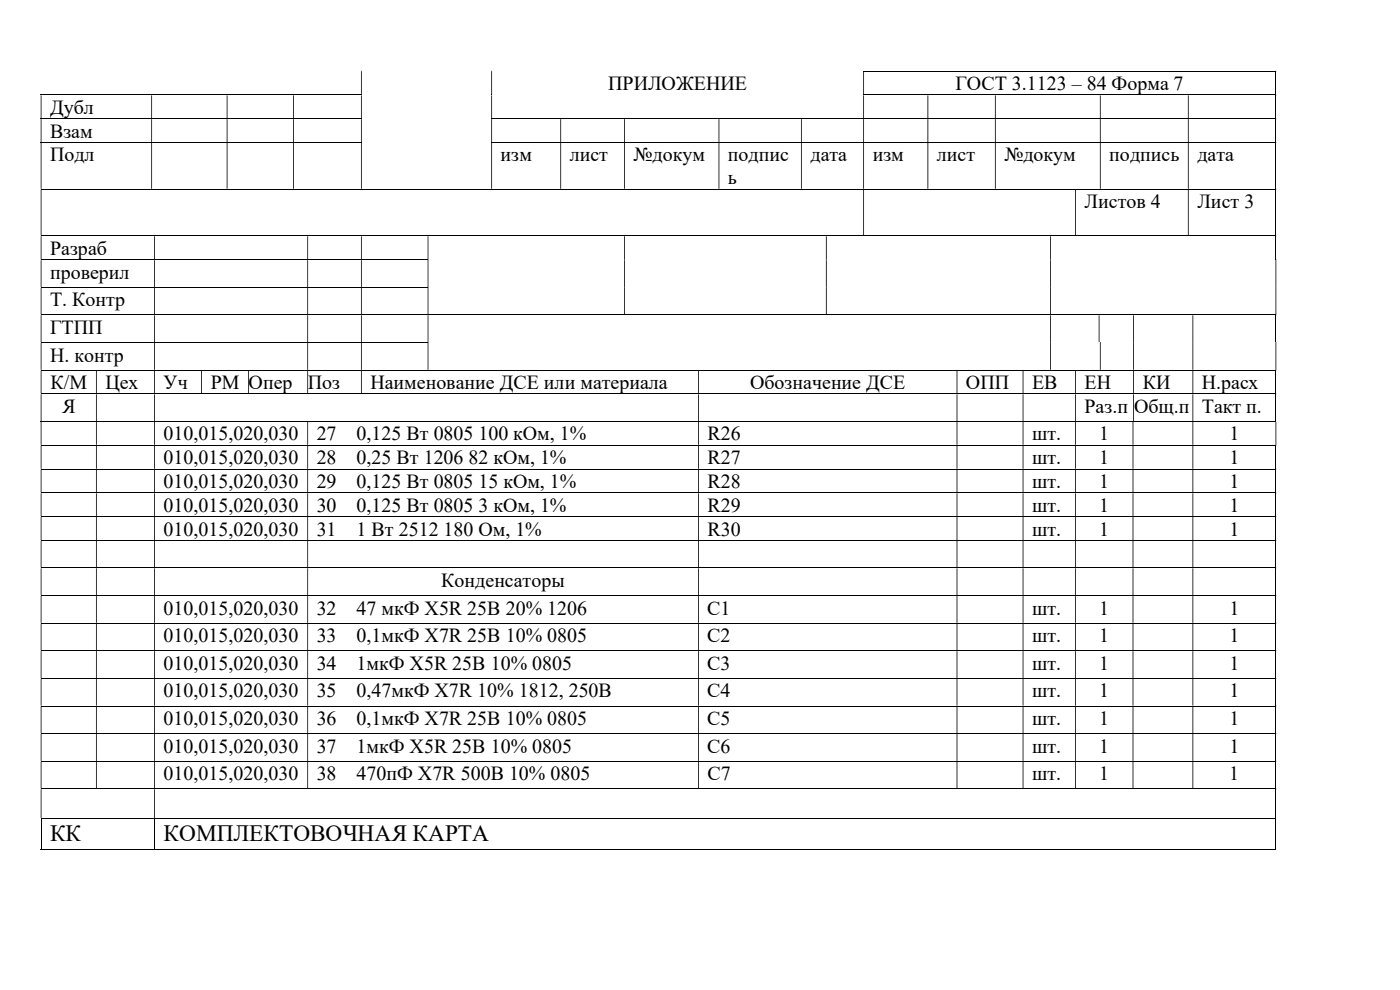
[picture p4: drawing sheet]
<svg xmlns="http://www.w3.org/2000/svg" width="297mm" height="210mm" viewBox="0 0 297 210" stroke-linecap="round" stroke-linejoin="round" font-family="sans-serif">
<defs><g id="words">
<g font-size="5">
<text x="10.6" y="178.3">КК</text>
<text x="34.7" y="178.3">КОМПЛЕКТОВОЧНАЯ КАРТА</text>
</g>
<g font-size="4.2">
<text x="129" y="19.1">ПРИЛОЖЕНИЕ</text>
<text x="202.7" y="19.1">ГОСТ 3.1123 – 84 Форма 7</text>
<text x="10.6" y="24.2">Дубл</text>
<text x="10.6" y="29.2">Взам</text>
<text x="10.6" y="34.2">Подл</text>
<text x="106.2" y="34.2">изм</text>
<text x="120.9" y="34.2">лист</text>
<text x="134.4" y="34.2">№докум</text>
<text x="154.4" y="34.2">подпис</text>
<text x="172" y="34.2">дата</text>
<text x="185.1" y="34.2">изм</text>
<text x="198.8" y="34.2">лист</text>
<text x="213.1" y="34.2">№докум</text>
<text x="235.3" y="34.2">подпись</text>
<text x="254" y="34.2">дата</text>
<text x="154.4" y="39.1">ь</text>
<text x="230.1" y="44.2">Листов 4</text>
<text x="254" y="44.2">Лист 3</text>
<text x="10.6" y="54.1">Разраб</text>
<text x="10.6" y="59.1">проверил</text>
<text x="10.6" y="65">Т. Контр</text>
<text x="10.6" y="70.8">ГТПП</text>
<text x="10.6" y="76.7">Н. контр</text>
<text x="10.7" y="82.5">К/М</text>
<text x="22.4" y="82.5">Цех</text>
<text x="34.7" y="82.5">Уч</text>
<text x="44.7" y="82.5">РМ</text>
<text x="52.7" y="82.5">Опер</text>
<text x="65.3" y="82.5">Поз</text>
<text x="78.6" y="82.5">Наименование ДСЕ или материала</text>
<text x="159.1" y="82.5">Обозначение ДСЕ</text>
<text x="204.9" y="82.5">ОПП</text>
<text x="218.9" y="82.5">ЕВ</text>
<text x="230.1" y="82.5">ЕН</text>
<text x="242.4" y="82.5">КИ</text>
<text x="255" y="82.5">Н.расх</text>
<text x="13.2" y="87.6">Я</text>
<text x="230.1" y="87.6">Раз.п</text>
<text x="240.6" y="87.6">Общ.п</text>
<text x="255" y="87.6">Такт п.</text>
<text x="34.7" y="93.4">010,015,020,030</text>
<text x="67.2" y="93.4">27</text>
<text x="75.6" y="93.4">0,125 Вт 0805 100 кОм, 1%</text>
<text x="150.1" y="93.4">R26</text>
<text x="218.9" y="93.4">шт.</text>
<text x="233.2" y="93.4">1</text>
<text x="260.8" y="93.4">1</text>
<text x="34.7" y="98.5">010,015,020,030</text>
<text x="67.2" y="98.5">28</text>
<text x="75.6" y="98.5">0,25 Вт 1206 82 кОм, 1%</text>
<text x="150.1" y="98.5">R27</text>
<text x="218.9" y="98.5">шт.</text>
<text x="233.2" y="98.5">1</text>
<text x="260.8" y="98.5">1</text>
<text x="34.7" y="103.5">010,015,020,030</text>
<text x="67.2" y="103.5">29</text>
<text x="75.6" y="103.5">0,125 Вт 0805 15 кОм, 1%</text>
<text x="150.1" y="103.5">R28</text>
<text x="218.9" y="103.5">шт.</text>
<text x="233.2" y="103.5">1</text>
<text x="260.8" y="103.5">1</text>
<text x="34.7" y="108.6">010,015,020,030</text>
<text x="34.7" y="113.6">010,015,020,030</text>
<text x="67.2" y="108.6">30</text>
<text x="67.2" y="113.6">31</text>
<text x="75.6" y="108.6">0,125 Вт 0805 3 кОм, 1%</text>
<text x="75.6" y="113.6">1 Вт 2512 180 Ом, 1%</text>
<text x="150.1" y="108.6">R29</text>
<text x="150.1" y="113.6">R30</text>
<text x="218.9" y="108.6">шт.</text>
<text x="218.9" y="113.6">шт.</text>
<text x="233.2" y="108.6">1</text>
<text x="233.2" y="113.6">1</text>
<text x="260.8" y="108.6">1</text>
<text x="260.8" y="113.6">1</text>
<text x="93.6" y="124.5">Конденсаторы</text>
<text x="34.7" y="130.4">010,015,020,030</text>
<text x="67.2" y="130.4">32</text>
<text x="75.6" y="130.4">47 мкФ X5R 25В 20% 1206</text>
<text x="150.1" y="130.4">C1</text>
<text x="219" y="130.4">шт.</text>
<text x="233.2" y="130.4">1</text>
<text x="260.8" y="130.4">1</text>
<text x="34.7" y="136.2">010,015,020,030</text>
<text x="67.2" y="136.2">33</text>
<text x="75.6" y="136.2">0,1мкФ X7R 25В 10% 0805</text>
<text x="150.1" y="136.2">C2</text>
<text x="219" y="136.2">шт.</text>
<text x="233.2" y="136.2">1</text>
<text x="260.8" y="136.2">1</text>
<text x="34.7" y="142.1">010,015,020,030</text>
<text x="67.2" y="142.1">34</text>
<text x="75.6" y="142.1">1мкФ X5R 25В 10% 0805</text>
<text x="150.1" y="142.1">C3</text>
<text x="219" y="142.1">шт.</text>
<text x="233.2" y="142.1">1</text>
<text x="260.8" y="142.1">1</text>
<text x="34.7" y="148">010,015,020,030</text>
<text x="67.2" y="148">35</text>
<text x="75.6" y="148">0,47мкФ X7R 10% 1812, 250В</text>
<text x="150.1" y="148">C4</text>
<text x="219" y="148">шт.</text>
<text x="233.2" y="148">1</text>
<text x="260.8" y="148">1</text>
<text x="34.7" y="153.8">010,015,020,030</text>
<text x="67.2" y="153.8">36</text>
<text x="75.6" y="153.8">0,1мкФ X7R 25В 10% 0805</text>
<text x="150.1" y="153.8">C5</text>
<text x="219" y="153.8">шт.</text>
<text x="233.2" y="153.8">1</text>
<text x="260.8" y="153.8">1</text>
<text x="34.7" y="159.6">010,015,020,030</text>
<text x="67.2" y="159.6">37</text>
<text x="75.6" y="159.6">1мкФ X5R 25В 10% 0805</text>
<text x="150.1" y="159.6">C6</text>
<text x="219" y="159.6">шт.</text>
<text x="233.2" y="159.6">1</text>
<text x="260.8" y="159.6">1</text>
<text x="34.7" y="165.5">010,015,020,030</text>
<text x="67.2" y="165.5">38</text>
<text x="75.6" y="165.5">470пФ X7R 500В 10% 0805</text>
<text x="150.1" y="165.5">C7</text>
<text x="218.9" y="165.5">шт.</text>
<text x="233.2" y="165.5">1</text>
<text x="260.8" y="165.5">1</text>
</g>
</g></defs>
<g fill="#000">
<path d="M76.6 15h.2v.2h-.2zM104.2 15h.2v.2h-.2z" fill-rule="evenodd"/>
<path d="M270.6 15h.2v.2h-.2zM76.6 15.2h.2v4.9h-.2zM104.2 15.2h.2v4.9h-.2zM183.1 15.2h.2v4.9h-.2z" fill-rule="evenodd"/>
<path d="M270.6 20.1h.2v.1h-.2zM8.6 20.2h.2v4.9h-.2zM32.1 20.2h.2v4.9h-.2zM48.1 20.2h.2v4.9h-.2zM62.2 20.2h.2v4.9h-.2zM76.6 20.2h.2v4.9h-.2zM104.2 20.2h.2v4.9h-.2zM183.1 20.2h.2v4.9h-.2zM196.8 20.2h.1v4.9h-.1zM211.1 20.2h.1v4.9h-.1zM233.3 20.2h.2v4.9h-.2zM252 20.2h.2v4.9h-.2z" fill-rule="evenodd"/>
<path d="M270.6 25.1h.2v.2h-.2zM8.6 25.3h.2v4.8h-.2zM32.1 25.3h.2v4.8h-.2zM48.1 25.3h.2v4.8h-.2zM62.2 25.3h.2v4.8h-.2zM76.6 25.3h.2v4.8h-.2zM104.2 25.3h.2v4.8h-.2zM118.9 25.3h.1v4.8h-.1zM132.4 25.3h.2v4.8h-.2zM152.4 25.3h.2v4.8h-.2zM169.9 25.3h.2v4.8h-.2zM183.1 25.3h.2v4.8h-.2zM196.8 25.3h.1v4.8h-.1zM211.1 25.3h.1v4.8h-.1zM233.3 25.3h.2v4.8h-.2zM252 25.3h.2v4.8h-.2z" fill-rule="evenodd"/>
<path d="M270.6 30.1h.2v.2h-.2zM8.6 30.3h.2v9.7h-.2zM32.1 30.3h.2v9.7h-.2zM48.1 30.3h.2v9.7h-.2zM62.2 30.3h.2v9.7h-.2zM76.6 30.3h.2v9.7h-.2zM104.2 30.3h.2v9.7h-.2zM118.9 30.3h.1v9.7h-.1zM132.4 30.3h.2v9.7h-.2zM152.4 30.3h.2v9.7h-.2zM169.9 30.3h.2v9.7h-.2zM183.1 30.3h.2v9.7h-.2zM196.8 30.3h.1v9.7h-.1zM211.1 30.3h.1v9.7h-.1zM233.3 30.3h.2v9.7h-.2zM252 30.3h.2v9.7h-.2z" fill-rule="evenodd"/>
<path d="M90.7 55h.2v.2h-.2zM132.4 55h.2v.2h-.2zM175.2 55h.2v.2h-.2zM222.8 55h.1v.2h-.1zM270.6 55h.2v.2h-.2zM8.6 55.2h.2v5.7h-.2zM32.7 55.2h.2v5.7h-.2zM65.2 55.2h.2v5.7h-.2zM76.6 55.2h.2v5.7h-.2z" fill-rule="evenodd"/>
<path d="M90.7 55.2h.2v5.7h-.2zM132.4 55.2h.2v5.7h-.2zM175.2 55.2h.2v5.7h-.2zM222.8 55.2h.1v5.7h-.1zM270.6 55.2h.2v5.7h-.2z" fill-rule="evenodd"/>
<path d="M270.6 40h.2v.2h-.2zM8.6 40.2h.2v9.8h-.2zM183.1 40.2h.2v9.8h-.2zM228.1 40.2h.2v9.8h-.2zM252 40.2h.2v9.8h-.2z" fill-rule="evenodd"/>
<path d="M270.6 50h.2v.1h-.2zM8.6 50.1h.2v4.9h-.2zM32.7 50.1h.2v4.9h-.2zM65.2 50.1h.2v4.9h-.2zM76.6 50.1h.2v4.9h-.2zM90.7 50.1h.2v4.9h-.2zM132.4 50.1h.2v4.9h-.2zM175.2 50.1h.2v4.9h-.2zM222.8 50.1h.1v4.9h-.1z" fill-rule="evenodd"/>
<path d="M90.7 60.9h.2v.1h-.2zM132.4 60.9h.2v.1h-.2zM175.2 60.9h.2v.1h-.2zM222.8 60.9h.1v.1h-.1zM270.6 60.9h.2v.1h-.2zM8.6 61h.2v5.7h-.2zM32.7 61h.2v5.7h-.2zM65.2 61h.2v5.7h-.2zM76.6 61h.2v5.7h-.2z" fill-rule="evenodd"/>
<path d="M90.7 61h.2v5.7h-.2zM132.4 61h.2v5.7h-.2zM175.2 61h.2v5.7h-.2zM222.8 61h.1v5.7h-.1zM270.6 61h.2v5.7h-.2z" fill-rule="evenodd"/>
<path d="M90.7 72.6h.2v.1h-.2zM222.8 72.6h.1v.1h-.1zM233.3 72.6h.2v.1h-.2zM240.4 72.6h.2v.1h-.2zM253 72.6h.2v.1h-.2zM270.6 72.6h.2v.1h-.2zM8.6 72.7h.2v5.7h-.2zM32.7 72.7h.2v5.7h-.2zM65.2 72.7h.2v5.7h-.2zM76.6 72.7h.2v5.7h-.2z" fill-rule="evenodd"/>
<path d="M90.7 72.7h.2v5.7h-.2zM222.8 72.7h.1v5.7h-.1zM233.3 72.7h.2v5.7h-.2zM240.4 72.7h.2v5.7h-.2zM253 72.7h.2v5.7h-.2zM270.6 72.7h.2v5.7h-.2z" fill-rule="evenodd"/>
<path d="M270.6 66.7h.2v.2h-.2zM8.6 66.9h.2v5.7h-.2zM32.7 66.9h.2v5.7h-.2zM65.2 66.9h.2v5.7h-.2zM76.6 66.9h.2v5.7h-.2zM90.7 66.9h.2v5.7h-.2zM222.8 66.9h.1v5.7h-.1zM233.1 66.9h.2v5.7h-.2zM240.4 66.9h.2v5.7h-.2zM253 66.9h.2v5.7h-.2z" fill-rule="evenodd"/>
<path d="M270.6 78.4h.2v.2h-.2zM8.6 78.6h.2v4.9h-.2zM20.4 78.6h.1v4.9h-.1zM32.7 78.6h.2v4.9h-.2zM42.7 78.6h.1v4.9h-.1zM52.7 78.6h.1v4.9h-.1zM65.2 78.6h.2v4.9h-.2zM76.6 78.6h.2v4.9h-.2zM148.1 78.6h.2v4.9h-.2zM202.9 78.6h.2v4.9h-.2zM217 78.6h.1v4.9h-.1zM228.1 78.6h.2v4.9h-.2zM240.4 78.6h.2v4.9h-.2zM253 78.6h.2v4.9h-.2z" fill-rule="evenodd"/>
<path d="M8.6 89.5h.2v4.9h-.2zM20.4 89.5h.1v4.9h-.1zM32.7 89.5h.2v4.9h-.2zM65.2 89.5h.2v4.9h-.2zM148.1 89.5h.2v4.9h-.2zM202.9 89.5h.2v4.9h-.2zM217 89.5h.1v4.9h-.1zM228.1 89.5h.2v4.9h-.2zM240.3 89.5h.2v4.9h-.2zM253 89.5h.2v4.9h-.2zM270.6 89.5h.2v4.9h-.2z" fill-rule="evenodd"/>
<path d="M270.6 83.5h.2v.2h-.2zM8.6 83.7h.2v5.6h-.2zM20.4 83.7h.1v5.6h-.1zM32.7 83.7h.2v5.6h-.2zM148.1 83.7h.2v5.6h-.2zM202.9 83.7h.2v5.6h-.2zM217 83.7h.1v5.6h-.1zM228.1 83.7h.2v5.6h-.2zM240.4 83.7h.2v5.6h-.2zM253 83.7h.2v5.6h-.2z" fill-rule="evenodd"/>
<path d="M270.6 94.4h.2v.1h-.2zM8.6 94.5h.2v4.9h-.2zM20.4 94.5h.1v4.9h-.1zM32.7 94.5h.2v4.9h-.2zM65.2 94.5h.2v4.9h-.2zM148.1 94.5h.2v4.9h-.2zM202.9 94.5h.2v4.9h-.2zM217 94.5h.1v4.9h-.1zM228.1 94.5h.2v4.9h-.2zM240.3 94.5h.2v4.9h-.2zM253 94.5h.2v4.9h-.2z" fill-rule="evenodd"/>
<path d="M270.6 99.4h.2v.2h-.2zM8.6 99.6h.2v4.9h-.2zM20.4 99.6h.1v4.9h-.1zM32.7 99.6h.2v4.9h-.2zM65.2 99.6h.2v4.9h-.2zM148.1 99.6h.2v4.9h-.2zM202.9 99.6h.2v4.9h-.2zM217 99.6h.1v4.9h-.1zM228.1 99.6h.2v4.9h-.2zM240.3 99.6h.2v4.9h-.2zM253 99.6h.2v4.9h-.2z" fill-rule="evenodd"/>
<path d="M270.6 104.5h.2v.1h-.2zM8.6 104.6h.2v4.9h-.2zM20.4 104.6h.1v4.9h-.1zM32.7 104.6h.2v4.9h-.2zM65.2 104.6h.2v4.9h-.2zM148.1 104.6h.2v4.9h-.2zM202.9 104.6h.2v4.9h-.2zM217 104.6h.1v4.9h-.1zM228.1 104.6h.2v4.9h-.2zM240.3 104.6h.2v4.9h-.2zM253 104.6h.2v4.9h-.2z" fill-rule="evenodd"/>
<path d="M270.6 109.5h.2v.2h-.2zM8.6 109.7h.2v4.9h-.2zM20.4 109.7h.1v4.9h-.1zM32.7 109.7h.2v4.9h-.2zM65.2 109.7h.2v4.9h-.2zM148.1 109.7h.2v4.9h-.2zM202.9 109.7h.2v4.9h-.2zM217 109.7h.1v4.9h-.1zM228.1 109.7h.2v4.9h-.2zM240.3 109.7h.2v4.9h-.2zM253 109.7h.2v4.9h-.2z" fill-rule="evenodd"/>
<path d="M270.6 114.6h.2v.1h-.2zM8.6 114.7h.2v5.7h-.2zM20.4 114.7h.1v5.7h-.1zM32.7 114.7h.2v5.7h-.2zM65.2 114.7h.2v5.7h-.2zM148.1 114.7h.2v5.7h-.2zM202.9 114.7h.2v5.7h-.2zM217 114.7h.1v5.7h-.1zM228.1 114.7h.2v5.7h-.2zM240.3 114.7h.2v5.7h-.2zM253 114.7h.2v5.7h-.2z" fill-rule="evenodd"/>
<path d="M270.6 120.4h.2v.2h-.2zM8.6 120.6h.2v5.7h-.2zM20.4 120.6h.1v5.7h-.1zM32.7 120.6h.2v5.7h-.2zM65.2 120.6h.2v5.7h-.2zM148.1 120.6h.2v5.7h-.2zM202.9 120.6h.2v5.7h-.2zM217 120.6h.1v5.7h-.1zM228.1 120.6h.2v5.7h-.2zM240.3 120.6h.2v5.7h-.2zM253 120.6h.2v5.7h-.2z" fill-rule="evenodd"/>
<path d="M270.6 126.3h.2v.1h-.2zM8.6 126.4h.2v5.7h-.2zM20.4 126.4h.1v5.7h-.1zM32.7 126.4h.2v5.7h-.2zM65.2 126.4h.2v5.7h-.2zM148.1 126.4h.2v5.7h-.2zM202.9 126.4h.2v5.7h-.2zM217 126.4h.1v5.7h-.1zM228.1 126.4h.2v5.7h-.2zM240.3 126.4h.2v5.7h-.2zM253 126.4h.2v5.7h-.2z" fill-rule="evenodd"/>
<path d="M270.6 132.1h.2v.2h-.2zM8.6 132.3h.2v5.7h-.2zM20.4 132.3h.1v5.7h-.1zM32.7 132.3h.2v5.7h-.2zM65.2 132.3h.2v5.7h-.2zM148.1 132.3h.2v5.7h-.2zM202.9 132.3h.2v5.7h-.2zM217 132.3h.1v5.7h-.1zM228.1 132.3h.2v5.7h-.2zM240.3 132.3h.2v5.7h-.2zM253 132.3h.2v5.7h-.2z" fill-rule="evenodd"/>
<path d="M270.6 138h.2v.1h-.2zM8.6 138.1h.2v5.7h-.2zM20.4 138.1h.1v5.7h-.1zM32.7 138.1h.2v5.7h-.2zM65.2 138.1h.2v5.7h-.2zM148.1 138.1h.2v5.7h-.2zM202.9 138.1h.2v5.7h-.2zM217 138.1h.1v5.7h-.1zM228.1 138.1h.2v5.7h-.2zM240.3 138.1h.2v5.7h-.2zM253 138.1h.2v5.7h-.2z" fill-rule="evenodd"/>
<path d="M270.6 143.8h.2v.2h-.2zM8.6 144h.2v5.7h-.2zM20.4 144h.1v5.7h-.1zM32.7 144h.2v5.7h-.2zM65.2 144h.2v5.7h-.2zM148.1 144h.2v5.7h-.2zM202.9 144h.2v5.7h-.2zM217 144h.1v5.7h-.1zM228.1 144h.2v5.7h-.2zM240.3 144h.2v5.7h-.2zM253 144h.2v5.7h-.2z" fill-rule="evenodd"/>
<path d="M270.6 149.7h.2v.2h-.2zM8.6 149.9h.2v5.6h-.2zM20.4 149.9h.1v5.6h-.1zM32.7 149.9h.2v5.6h-.2zM65.2 149.9h.2v5.6h-.2zM148.1 149.9h.2v5.6h-.2zM202.9 149.9h.2v5.6h-.2zM217 149.9h.1v5.6h-.1zM228.1 149.9h.2v5.6h-.2zM240.3 149.9h.2v5.6h-.2zM253 149.9h.2v5.6h-.2z" fill-rule="evenodd"/>
<path d="M270.6 155.5h.2v.2h-.2zM8.6 155.7h.2v5.7h-.2zM20.4 155.7h.1v5.7h-.1zM32.7 155.7h.2v5.7h-.2zM65.2 155.7h.2v5.7h-.2zM148.1 155.7h.2v5.7h-.2zM202.9 155.7h.2v5.7h-.2zM217 155.7h.1v5.7h-.1zM228.1 155.7h.2v5.7h-.2zM240.3 155.7h.2v5.7h-.2zM253 155.7h.2v5.7h-.2z" fill-rule="evenodd"/>
<path d="M270.6 161.4h.2v.2h-.2zM8.6 161.6h.2v5.7h-.2zM20.4 161.6h.1v5.7h-.1zM32.7 161.6h.2v5.7h-.2zM65.2 161.6h.2v5.7h-.2zM148.1 161.6h.2v5.7h-.2zM202.9 161.6h.2v5.7h-.2zM217 161.6h.1v5.7h-.1zM228.1 161.6h.2v5.7h-.2zM240.3 161.6h.2v5.7h-.2zM253 161.6h.2v5.7h-.2z" fill-rule="evenodd"/>
<path d="M270.6 167.3h.2v.1h-.2zM8.6 167.4h.2v6.1h-.2zM32.7 167.4h.2v6.1h-.2z" fill-rule="evenodd"/>
</g>
<g fill="none" stroke="#000" stroke-width=".21">
<path d="M183.1 15.1h87.5M270.7 15.2v4.9M8.6 20.2h68.2M8.6 25.2h68M8.6 30.2h68M104.2 25.2h166.4M104.2 30.2h166.4M183.1 20.2h87.5M270.7 20.2v4.9M270.7 25.3v4.8M270.7 30.3v9.7M8.6 40.1h262"/>
<path d="M8.6 50h262M8.6 55.1h82.1M270.7 40.2v9.8M270.7 50.1v4.9M8.6 61h82.1M8.6 66.8h262M8.6 72.6h82.1M8.6 78.5h262M270.7 66.9v5.7M270.7 78.6v4.9M8.6 83.6h262M8.6 89.4h262.2"/>
<path d="M8.6 94.4h262M8.6 99.5h262M270.7 83.7v5.6M270.7 94.5v4.9M270.7 99.6v4.9M8.6 104.6h262M8.6 109.6h262M8.6 114.6h262M270.7 104.6v4.9M270.7 109.7v4.9M270.7 114.7v5.7M8.6 120.5h262"/>
<path d="M8.6 126.4h262M8.6 132.2h262M8.6 138h262M270.7 120.6v5.7M270.7 126.4v5.7M270.7 132.3v5.7M270.7 138.1v5.7M8.6 143.9h262M8.6 149.8h262M8.6 155.6h262M270.7 144v5.7M270.7 149.9v5.6"/>
<path d="M270.7 155.7v5.7M8.6 161.5h262M8.6 167.3h262M8.6 173.6h262M8.7 173.7v6.5M32.8 173.7v6.5M270.7 161.6v5.7M270.7 167.4v6.1M270.7 173.7v6.5M8.6 180.1h24.1M32.9 180.1h237.7"/>
</g>
<path d="M76.6 25.1h.2v.2h-.2zM76.6 30.1h.2v.2h-.2zM104.2 20.1h.2v.1h-.2zM270.6 173.5h.2v.2h-.2zM270.6 180h.2v.2h-.2z" fill="#000"/>
<use href="#words"/>
</svg>
